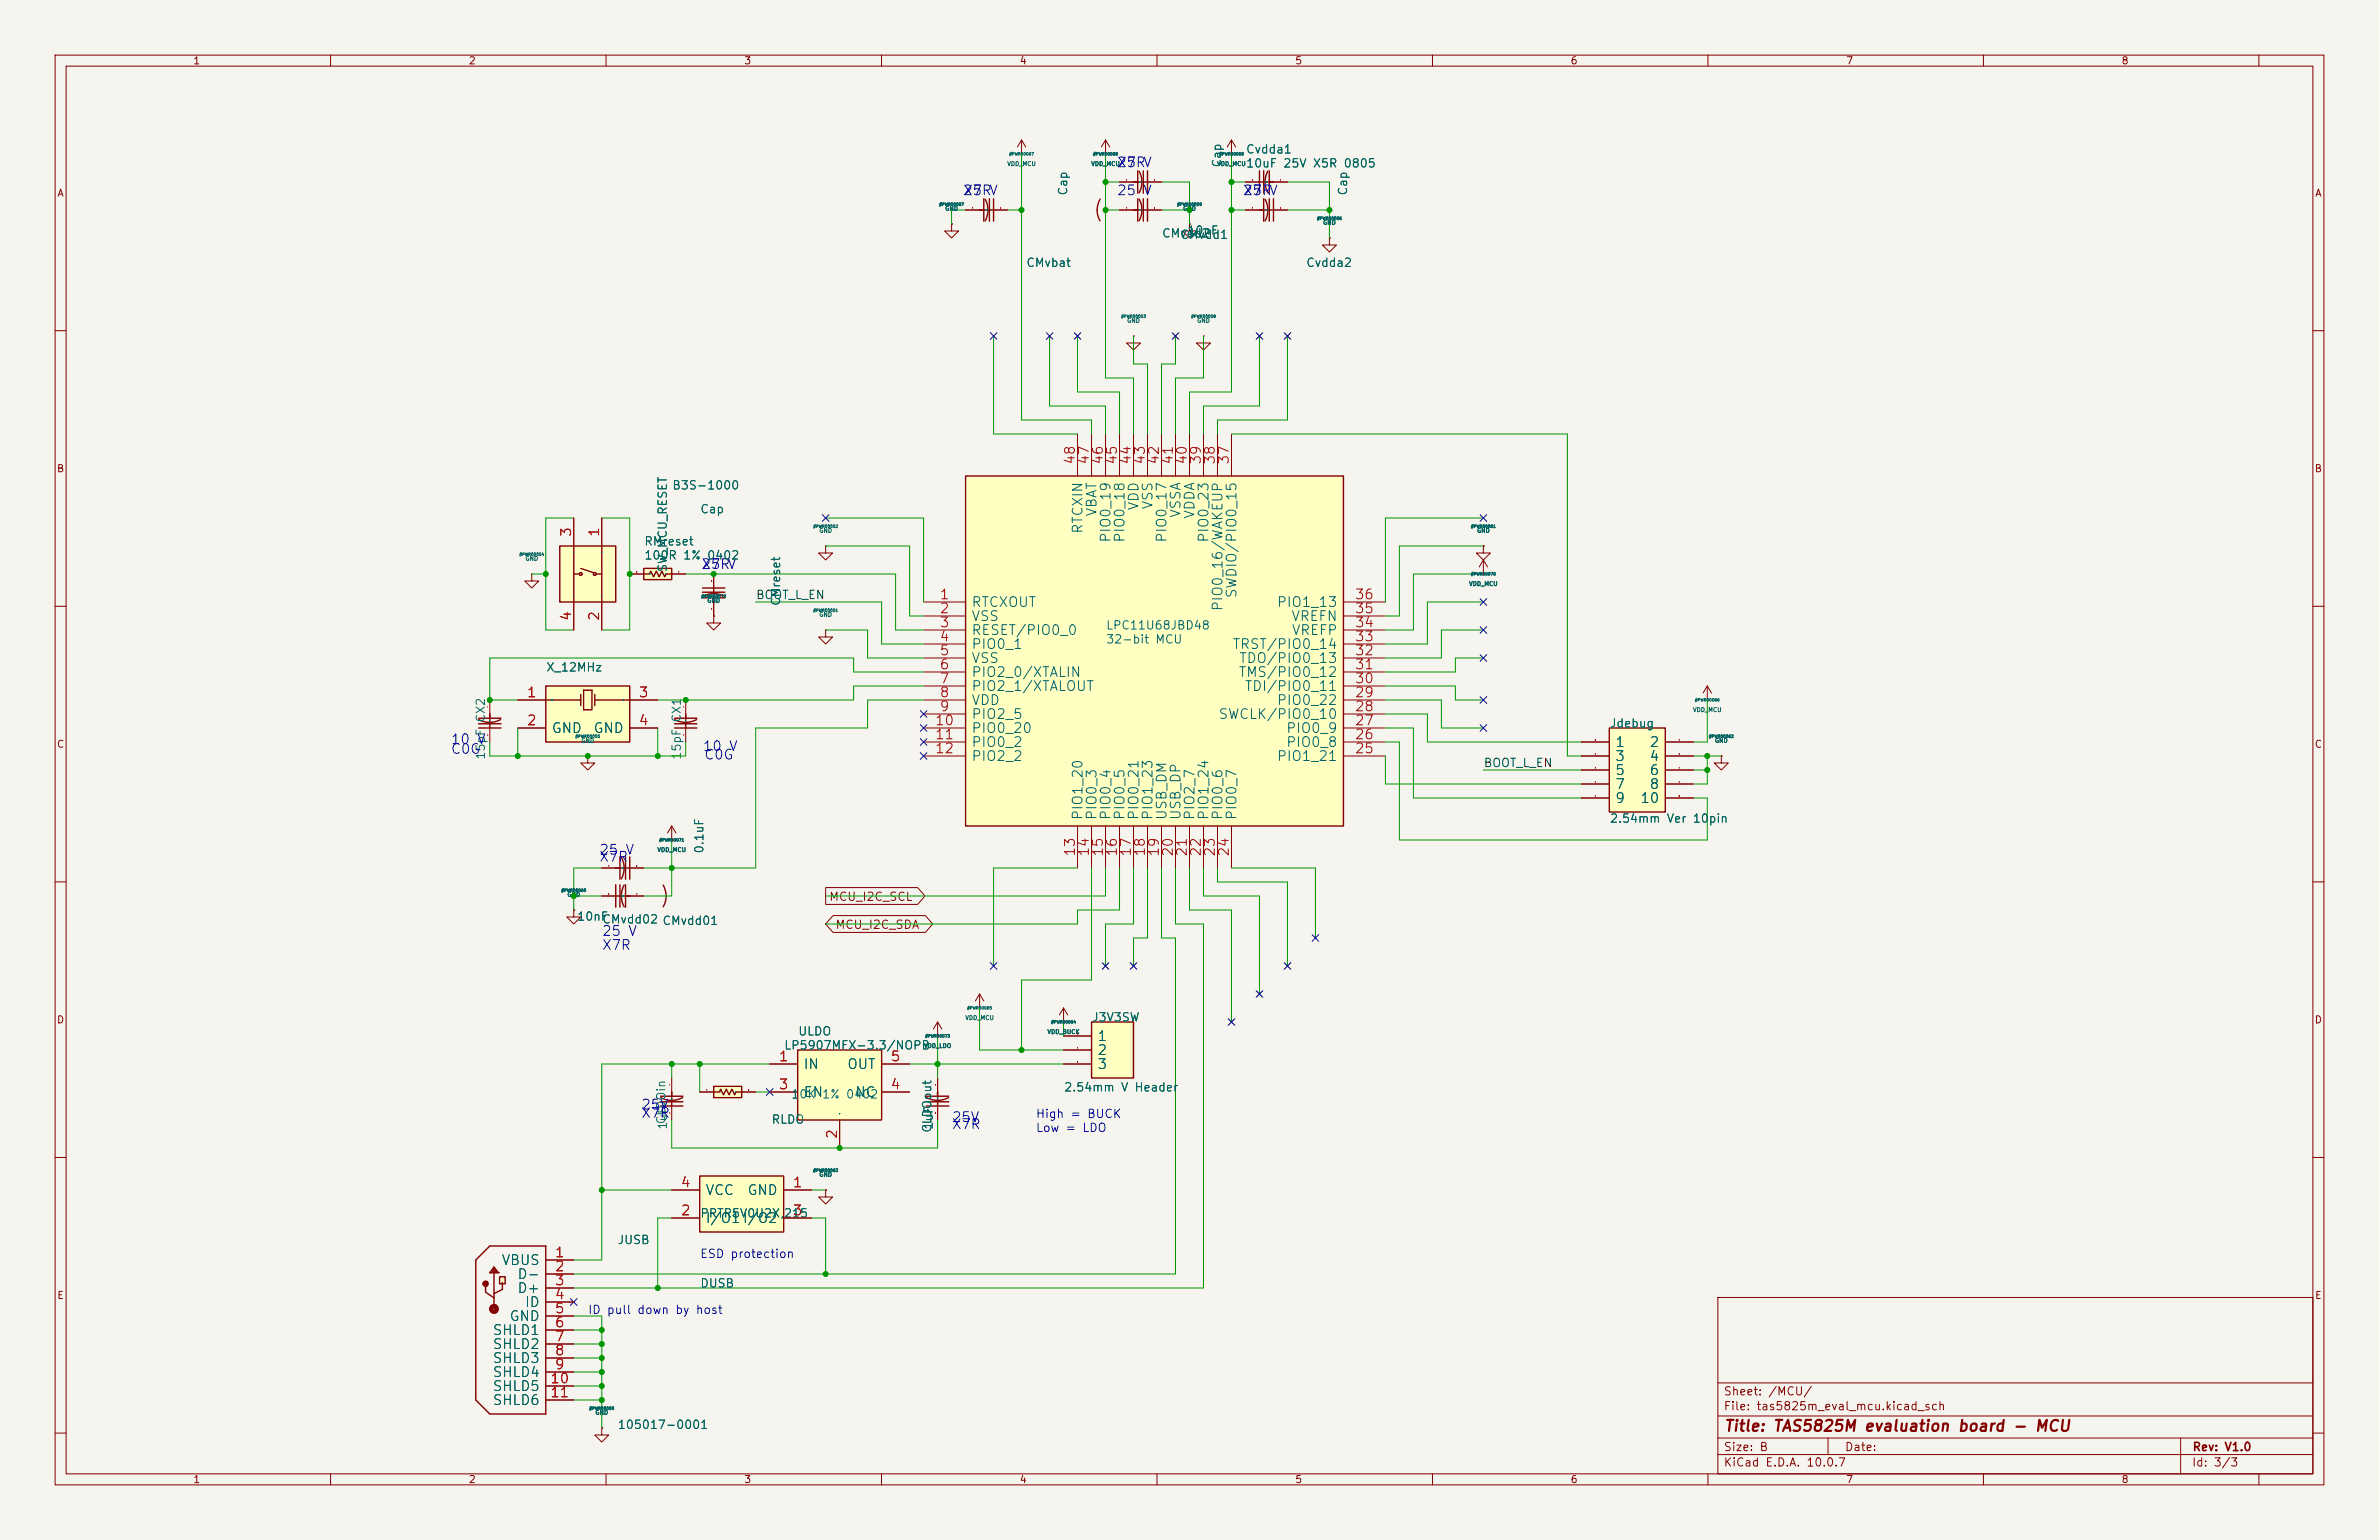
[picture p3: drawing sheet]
<svg xmlns="http://www.w3.org/2000/svg" width="432mm" height="279mm" viewBox="0 0 432 279" stroke-linecap="round" stroke-linejoin="round" font-family="sans-serif">
<defs><g id="words">
<text font-size="2" fill="#840000" x="312.8" y="260.2">Title: TAS5825M evaluation board - MCU</text>
<g font-size="1.8" fill="#0000c2">
<text x="174.7" y="35.9">25</text>
<text x="174.7" y="35.9">X7RV</text>
<text x="202.6" y="30.8">25</text>
<text x="202.6" y="35.9">25 V</text>
<text x="202.6" y="30.8">X7RV</text>
<text x="225.5" y="35.9">25</text>
<text x="225.5" y="35.9">X7RV</text>
<text x="127.2" y="103.7">25</text>
<text x="127.2" y="103.7">X7RV</text>
<text x="81.7" y="135.4">10 V</text>
<text x="81.7" y="137.2">C0G</text>
<text x="127.4" y="136.7">10 V</text>
<text x="127.7" y="138.2">C0G</text>
<text x="108.6" y="155.5">25</text>
<text x="113.4" y="155.5">V</text>
<text x="108.6" y="156.8">X7R</text>
<text x="109.1" y="172.8">X7R</text>
<text x="109.1" y="170.2">25 V</text>
<text x="116.3" y="203.3">X7R</text>
<text x="116.3" y="201.7">25V</text>
<text x="172.6" y="204">25V</text>
<text x="172.6" y="205.3">X7R</text>
</g>
<g font-size="1.8" fill="#a90000">
<text x="195.5" y="84.4" transform="rotate(-90 195.5 84.4)">48</text>
<text x="198.1" y="84.4" transform="rotate(-90 198.1 84.4)">47</text>
<text x="200.6" y="84.4" transform="rotate(-90 200.6 84.4)">46</text>
<text x="203.2" y="84.4" transform="rotate(-90 203.2 84.4)">45</text>
<text x="205.7" y="84.4" transform="rotate(-90 205.7 84.4)">44</text>
<text x="208.2" y="84.4" transform="rotate(-90 208.2 84.4)">43</text>
<text x="210.8" y="84.4" transform="rotate(-90 210.8 84.4)">42</text>
<text x="213.3" y="84.4" transform="rotate(-90 213.3 84.4)">41</text>
<text x="215.9" y="84.4" transform="rotate(-90 215.9 84.4)">40</text>
<text x="218.4" y="84.4" transform="rotate(-90 218.4 84.4)">39</text>
<text x="220.9" y="84.4" transform="rotate(-90 220.9 84.4)">38</text>
<text x="223.5" y="84.4" transform="rotate(-90 223.5 84.4)">37</text>
<text x="104.1" y="97.5" transform="rotate(-90 104.1 97.5)">3</text>
<text x="109.2" y="97.5" transform="rotate(-90 109.2 97.5)">1</text>
<text x="104.1" y="112.8" transform="rotate(-90 104.1 112.8)">4</text>
<text x="109.2" y="112.8" transform="rotate(-90 109.2 112.8)">2</text>
<text x="170.4" y="109.2">1</text>
<text x="170.4" y="111.7">2</text>
<text x="245.8" y="111.7">35</text>
<text x="245.8" y="109.2">36</text>
<text x="170.4" y="114.3">3</text>
<text x="170.4" y="116.8">4</text>
<text x="170.4" y="119.3">5</text>
<text x="245.8" y="119.3">32</text>
<text x="245.8" y="116.8">33</text>
<text x="245.8" y="114.3">34</text>
<text x="170.4" y="121.9">6</text>
<text x="170.4" y="124.4">7</text>
<text x="245.8" y="124.4">30</text>
<text x="245.8" y="121.9">31</text>
<text x="95.5" y="127">1</text>
<text x="115.8" y="127">3</text>
<text x="170.4" y="127">8</text>
<text x="170.4" y="129.5">9</text>
<text x="245.8" y="129.5">28</text>
<text x="245.8" y="127">29</text>
<text x="95.5" y="132">2</text>
<text x="115.8" y="132">4</text>
<text x="169.6" y="132">10</text>
<text x="169.6" y="134.6">11</text>
<text x="169.6" y="137.1">12</text>
<text x="245.8" y="137.1">25</text>
<text x="245.8" y="134.6">26</text>
<text x="245.8" y="132">27</text>
<text x="195.5" y="155.5" transform="rotate(-90 195.5 155.5)">13</text>
<text x="198.1" y="155.5" transform="rotate(-90 198.1 155.5)">14</text>
<text x="200.6" y="155.5" transform="rotate(-90 200.6 155.5)">15</text>
<text x="203.2" y="155.5" transform="rotate(-90 203.2 155.5)">16</text>
<text x="205.7" y="155.5" transform="rotate(-90 205.7 155.5)">17</text>
<text x="208.2" y="155.5" transform="rotate(-90 208.2 155.5)">18</text>
<text x="210.8" y="155.5" transform="rotate(-90 210.8 155.5)">19</text>
<text x="213.3" y="155.5" transform="rotate(-90 213.3 155.5)">20</text>
<text x="215.9" y="155.5" transform="rotate(-90 215.9 155.5)">21</text>
<text x="218.4" y="155.5" transform="rotate(-90 218.4 155.5)">22</text>
<text x="220.9" y="155.5" transform="rotate(-90 220.9 155.5)">23</text>
<text x="223.5" y="155.5" transform="rotate(-90 223.5 155.5)">24</text>
<text x="141.2" y="193">1</text>
<text x="161.5" y="193">5</text>
<text x="141.2" y="198.1">3</text>
<text x="161.5" y="198.1">4</text>
<text x="152.4" y="206.8" transform="rotate(-90 152.4 206.8)">2</text>
<text x="123.4" y="215.9">4</text>
<text x="143.8" y="215.9">1</text>
<text x="123.4" y="220.9">2</text>
<text x="143.8" y="220.9">3</text>
<text x="100.6" y="228.6">1</text>
<text x="100.6" y="231.1">2</text>
<text x="100.6" y="233.6">3</text>
<text x="100.6" y="236.2">4</text>
<text x="100.6" y="238.7">5</text>
<text x="100.6" y="241.3">6</text>
<text x="100.6" y="243.8">7</text>
<text x="99.7" y="251.4">10</text>
<text x="100.6" y="246.3">8</text>
<text x="100.6" y="248.9">9</text>
<text x="99.7" y="254">11</text>
</g>
<g font-size="1.8" fill="#006464">
<text x="199.5" y="93.8" transform="rotate(-90 199.5 93.8)">VBAT</text>
<text x="207.1" y="92.7" transform="rotate(-90 207.1 92.7)">VDD</text>
<text x="209.6" y="92.6" transform="rotate(-90 209.6 92.6)">VSS</text>
<text x="214.7" y="94.1" transform="rotate(-90 214.7 94.1)">VSSA</text>
<text x="217.3" y="94.3" transform="rotate(-90 217.3 94.3)">VDDA</text>
<text x="196.9" y="97" transform="rotate(-90 196.9 97)">RTCXIN</text>
<text x="202" y="98.6" transform="rotate(-90 202 98.6)">PIO0_19</text>
<text x="204.6" y="98.6" transform="rotate(-90 204.6 98.6)">PIO0_18</text>
<text x="212.2" y="98.6" transform="rotate(-90 212.2 98.6)">PIO0_17</text>
<text x="219.8" y="98.6" transform="rotate(-90 219.8 98.6)">PIO0_23</text>
<text x="176.2" y="110.6">RTCXOUT</text>
<text x="176.2" y="113.1">VSS</text>
<text x="222.3" y="111" transform="rotate(-90 222.3 111)">PIO0_16/WAKEUP</text>
<text x="224.9" y="108.7" transform="rotate(-90 224.9 108.7)">SWDIO/PIO0_15</text>
<text x="231.6" y="110.6">PIO1_13</text>
<text x="234.2" y="113.1">VREFN</text>
<text x="176.2" y="115.7">RESET/PIO0_0</text>
<text x="176.2" y="118.2">PIO0_1</text>
<text x="223.6" y="118.2">TRST/PIO0_14</text>
<text x="234.3" y="115.7">VREFP</text>
<text x="176.2" y="120.7">VSS</text>
<text x="176.2" y="123.3">PIO2_0/XTALIN</text>
<text x="176.2" y="125.8">PIO2_1/XTALOUT</text>
<text x="224.7" y="123.3">TMS/PIO0_12</text>
<text x="224.8" y="120.7">TDO/PIO0_13</text>
<text x="225.8" y="125.8">TDI/PIO0_11</text>
<text x="176.2" y="128.4">VDD</text>
<text x="176.2" y="130.9">PIO2_5</text>
<text x="221" y="130.9">SWCLK/PIO0_10</text>
<text x="231.6" y="128.4">PIO0_22</text>
<text x="100" y="133.4">GND</text>
<text x="107.6" y="133.4">GND</text>
<text x="176.2" y="133.4">PIO0_20</text>
<text x="176.2" y="136">PIO0_2</text>
<text x="233.3" y="136">PIO0_8</text>
<text x="233.3" y="133.4">PIO0_9</text>
<text x="293" y="136">1</text>
<text x="299.3" y="136">2</text>
<text x="176.2" y="138.5">PIO2_2</text>
<text x="231.6" y="138.5">PIO1_21</text>
<text x="293" y="138.5">3</text>
<text x="293" y="141.1">5</text>
<text x="293" y="143.6">7</text>
<text x="299.3" y="138.5">4</text>
<text x="299.3" y="141.1">6</text>
<text x="299.3" y="143.6">8</text>
<text x="196.9" y="148.9" transform="rotate(-90 196.9 148.9)">PIO1_20</text>
<text x="199.5" y="148.9" transform="rotate(-90 199.5 148.9)">PIO0_3</text>
<text x="202" y="148.9" transform="rotate(-90 202 148.9)">PIO0_4</text>
<text x="204.6" y="148.9" transform="rotate(-90 204.6 148.9)">PIO0_5</text>
<text x="207.1" y="148.9" transform="rotate(-90 207.1 148.9)">PIO0_21</text>
<text x="209.6" y="148.9" transform="rotate(-90 209.6 148.9)">PIO1_23</text>
<text x="212.2" y="148.9" transform="rotate(-90 212.2 148.9)">USB_DM</text>
<text x="214.7" y="148.9" transform="rotate(-90 214.7 148.9)">USB_DP</text>
<text x="217.3" y="148.9" transform="rotate(-90 217.3 148.9)">PIO2_7</text>
<text x="219.8" y="148.9" transform="rotate(-90 219.8 148.9)">PIO1_24</text>
<text x="222.3" y="148.9" transform="rotate(-90 222.3 148.9)">PIO0_6</text>
<text x="224.9" y="148.9" transform="rotate(-90 224.9 148.9)">PIO0_7</text>
<text x="293" y="146.1">9</text>
<text x="297.6" y="146.1">10</text>
<text x="199.1" y="189.3">1</text>
<text x="199.1" y="191.9">2</text>
<text x="145.7" y="194.4">IN</text>
<text x="153.6" y="194.4">OUT</text>
<text x="199.1" y="194.4">3</text>
<text x="145.7" y="199.5">EN</text>
<text x="155.1" y="199.5">NC</text>
<text x="127.9" y="217.3">VCC</text>
<text x="135.5" y="217.3">GND</text>
<text x="127.9" y="222.3">I/O1I/O2</text>
<text x="90.9" y="230">VBUS</text>
<text x="93.8" y="232.5">D-</text>
<text x="93.8" y="235">D+</text>
<text x="95.1" y="237.6">ID</text>
<text x="89.3" y="242.7">SHLD1</text>
<text x="89.3" y="245.2">SHLD2</text>
<text x="92.3" y="240.1">GND</text>
<text x="89.3" y="247.7">SHLD3</text>
<text x="89.3" y="250.3">SHLD4</text>
<text x="89.3" y="252.8">SHLD5</text>
<text x="89.3" y="255.4">SHLD6</text>
</g>
<g font-size="1.5" fill="#006464">
<text x="226" y="28.2">Cvdda1</text>
<text x="194.1" y="35.6" transform="rotate(-90 194.1 35.6)">Cap</text>
<text x="222" y="30.5" transform="rotate(-90 222 30.5)">Cap</text>
<text x="226" y="30.8">10uF 25V X5R 0805</text>
<text x="244.9" y="35.6" transform="rotate(-90 244.9 35.6)">Cap</text>
<text x="210.8" y="43.5">CMvdd2</text>
<text x="214.1" y="43.7">CMvdd1</text>
<text x="215.4" y="43">10nF</text>
<text x="186.2" y="48.8">CMvbat</text>
<text x="237" y="48.8">Cvdda2</text>
<text x="121.9" y="89.2">B3S-1000</text>
<text x="127" y="93.5">Cap</text>
<text x="116.8" y="99.3">RMreset</text>
<text x="116.8" y="101.9">100R 1% 0402</text>
<text x="121.4" y="103.9" transform="rotate(-90 121.4 103.9)">SW_MCU_RESET</text>
<text x="142" y="110.1" transform="rotate(-90 142 110.1)">CMreset</text>
<text x="200.6" y="114.6">LPC11U68JBD48</text>
<text x="200.6" y="117.1">32-bit MCU</text>
<text x="99" y="122.2">X_12MHz</text>
<text x="88.4" y="131.2" transform="rotate(-90 88.4 131.2)">CX2</text>
<text x="123.9" y="131.2" transform="rotate(-90 123.9 131.2)">CX1</text>
<text x="88.4" y="138" transform="rotate(-90 88.4 138)">15pF</text>
<text x="123.9" y="138" transform="rotate(-90 123.9 138)">15pF</text>
<text x="292.1" y="132.4">Jdebug</text>
<text x="292.1" y="149.6">2.54mm Ver 10pin</text>
<text x="128.1" y="155" transform="rotate(-90 128.1 155)">0.1uF</text>
<text x="104.6" y="167.4">10nF</text>
<text x="109.2" y="167.9">CMvdd02 CMvdd01</text>
<text x="198.1" y="185.7">J3V3SW</text>
<text x="142.2" y="190.8">LP5907MFX-3.3/NOPB</text>
<text x="144.8" y="188.2">ULDO</text>
<text x="143.5" y="199.7">10K 1% 0402</text>
<text x="193" y="198.4">2.54mm V Header</text>
<text x="121.2" y="204.1" transform="rotate(-90 121.2 204.1)">CLDOin</text>
<text x="121.4" y="205.1" transform="rotate(-90 121.4 205.1)">1uF</text>
<text x="139.9" y="204.3">RLDO</text>
<text x="169.4" y="205.6" transform="rotate(-90 169.4 205.6)">CLDOout</text>
<text x="169.7" y="205.1" transform="rotate(-90 169.7 205.1)">1uF</text>
<text x="127" y="221.3">PRTR5V0U2X,215</text>
<text x="112" y="226.1">JUSB</text>
<text x="127" y="234">DUSB</text>
<text x="112" y="259.6">105017-0001</text>
</g>
<g font-size="1.5" fill="#0f0f0f">
<text x="137.1" y="109.1">BOOT_L_EN</text>
<text x="269.2" y="139.5">BOOT_L_EN</text>
</g>
<g font-size="1.5" fill="#840000">
<text x="150.4" y="163.8">MCU_I2C_SCL</text>
<text x="151.5" y="168.9">MCU_I2C_SDA</text>
<text x="312.8" y="256.2">File: tas5825m_eval_mcu.kicad_sch</text>
<text x="312.8" y="253.5">Sheet: /MCU/</text>
<text x="312.8" y="263.6">Size: B</text>
<text x="334.8" y="263.6">Date:</text>
<text x="397.8" y="263.6">Rev: V1.0</text>
<text x="312.8" y="266.4">KiCad E.D.A. 10.0.7</text>
<text x="397.8" y="266.4">Id: 3/3</text>
</g>
<g font-size="1.5" fill="#0000c2">
<text x="187.9" y="203.2">High = BUCK</text>
<text x="187.9" y="205.8">Low = LDO</text>
<text x="126.9" y="228.6">ESD protection</text>
<text x="106.6" y="238.8">ID</text>
<text x="110" y="238.8">pull down by host</text>
</g>
<g font-size="1.3" fill="#840000">
<text x="35" y="12">1</text>
<text x="85" y="12">2</text>
<text x="135" y="12">3</text>
<text x="185" y="12">4</text>
<text x="235" y="12">5</text>
<text x="285" y="12">6</text>
<text x="335" y="12">7</text>
<text x="385" y="12">8</text>
<text x="10.3" y="36">A</text>
<text x="420.1" y="36">A</text>
<text x="10.2" y="86">B</text>
<text x="420" y="86">B</text>
<text x="10.2" y="136">C</text>
<text x="420" y="136">C</text>
<text x="10.2" y="186">D</text>
<text x="420" y="186">D</text>
<text x="10.3" y="236">E</text>
<text x="420.1" y="236">E</text>
<text x="35" y="269.4">1</text>
<text x="85" y="269.4">2</text>
<text x="135" y="269.4">3</text>
<text x="185" y="269.4">4</text>
<text x="235" y="269.4">5</text>
<text x="285" y="269.4">6</text>
<text x="335" y="269.4">7</text>
<text x="385" y="269.4">8</text>
</g>
<g font-size=".8" fill="#006464">
<text x="182.7" y="30.3">VDD_MCU</text>
<text x="198" y="30.3">VDD_MCU</text>
<text x="220.8" y="30.3">VDD_MCU</text>
<text x="171.5" y="38.4">GND</text>
<text x="214.7" y="38.4">GND</text>
<text x="240.1" y="41">GND</text>
<text x="204.5" y="58.7">GND</text>
<text x="217.2" y="58.7">GND</text>
<text x="95.3" y="101.9">GND</text>
<text x="148.6" y="96.8">GND</text>
<text x="268" y="96.8">GND</text>
<text x="266.6" y="106.5">VDD_MCU</text>
<text x="128.3" y="109.5">GND</text>
<text x="148.6" y="112.1">GND</text>
<text x="307.2" y="129.4">VDD_MCU</text>
<text x="105.4" y="134.9">GND</text>
<text x="311.2" y="134.9">GND</text>
<text x="119.2" y="154.8">VDD_MCU</text>
<text x="102.9" y="162.9">GND</text>
<text x="175.1" y="185.2">VDD_MCU</text>
<text x="167.6" y="190.3">VDD_LDO</text>
<text x="190" y="187.8">VDD_BUCK</text>
<text x="148.6" y="213.7">GND</text>
<text x="108" y="256.9">GND</text>
</g>
<g font-size=".5" fill="#006464">
<text x="183.1" y="28.3">#PWR00067</text>
<text x="198.3" y="28.3">#PWR00068</text>
<text x="221.2" y="28.3">#PWR00069</text>
<text x="170.4" y="37.5">#PWR00057</text>
<text x="213.6" y="37.5">#PWR00059</text>
<text x="239" y="40">#PWR00056</text>
<text x="203.4" y="57.8">#PWR00053</text>
<text x="216.1" y="57.8">#PWR00058</text>
<text x="147.5" y="95.9">#PWR00052</text>
<text x="266.9" y="95.9">#PWR00061</text>
<text x="94.2" y="101">#PWR00054</text>
<text x="266.9" y="104.5">#PWR00070</text>
<text x="127.2" y="108.6">#PWR00072</text>
<text x="147.5" y="111.1">#PWR00051</text>
<text x="307.6" y="127.4">#PWR00066</text>
<text x="104.4" y="134">#PWR00055</text>
<text x="310.1" y="134">#PWR00062</text>
<text x="119.6" y="152.8">#PWR00071</text>
<text x="101.8" y="161.9">#PWR00060</text>
<text x="175.5" y="183.3">#PWR00065</text>
<text x="190.7" y="185.8">#PWR00064</text>
<text x="167.9" y="188.3">#PWR00073</text>
<text x="147.5" y="212.7">#PWR00063</text>
<text x="106.9" y="255.9">#PWR00050</text>
</g>
</g></defs>
<path d="M0 0h431.8v279.4h-431.8z" fill="#f5f4ef" stroke="#f5f4ef" stroke-width=".18"/>
<g fill="none" stroke="#840000" stroke-width=".18">
<path d="M10 10h411.8v259.4h-411.8zM12 12h407.8v255.4h-407.8zM60 10v2M110 10v2M160 10v2M210 10v2M260 10v2M310 10v2M360 10v2M410 10v2M10 60h2M419.8 60h2"/>
<path d="M10 110h2M419.8 110h2M106.7 137.2v1.2h1.2l-1.2 1.3-1.3-1.3h1.3M106.7 137.2h.1M309.9 127h.1M309.9 124.5l-.8 1.2M309.9 124.5l.7 1.2M309.9 124.5v2.5M312.4 137.2v1.2h1.3l-1.3 1.3-1.3-1.3h1.3M312.4 137.2h.1M10 160h2M419.8 160h2"/>
<path d="M170.2 188h.1M170.2 185.4l-.8 1.3M170.2 185.4l.7 1.3M170.2 185.4v2.6M170.2 195.6v2.5M177.8 182.9h.1M177.8 180.3l-.8 1.3M177.8 180.3l.8 1.3M177.8 180.3v2.6M10 210h2M170.2 200.7v2.5M419.8 210h2"/>
<path d="M311.8 235.4h108v32h-108zM10 260h2M311.8 256.9h108M311.8 250.9h108M419.8 260h2M60 267.4v2M110 267.4v2M160 267.4v2M210 267.4v2M260 267.4v2M310 267.4v2M311.8 263.9h108"/>
<path d="M311.8 260.9h108M331.8 260.9v3M360 267.4v2M395.8 260.9v6.5M410 267.4v2"/>
</g>
<path d="M168.1 199.9h4.1M168.1 198.9h4.1M168.2 199.1l1 .4 1 .1M170.2 198.1v1.5M170.2 199.9v.8M172.1 199.1l-.8 .4-1.1 .1M168.1 200.7h4.1" fill="none" stroke="#840000" stroke-width=".25"/>
<path d="M129.5 197.1h5.1v2h-5.1z" fill="#ffffc2"/>
<path d="M129.5 197.1h5.1v2h-5.1zM129.5 198.1h1.1l.2-.5 .5 1 .5-1 .5 1 .5-1 .5 1 .3-.5h1" fill="none" stroke="#840000" stroke-width=".25"/>
<path d="M127 198.1h2.5M134.6 198.1h2.6" fill="none" stroke="#840000" stroke-width=".18"/>
<path d="M144.8 190.5h15.2v12.7h-15.2z" fill="#ffffc2"/>
<path d="M144.8 190.5h15.2v12.7h-15.2z" fill="none" stroke="#840000" stroke-width=".25"/>
<path d="M139.7 193h5.1M139.7 198.1h5.1M160 193h5.1M160 198.1h5.1M152.4 203.2v5.1" fill="none" stroke="#840000" stroke-width=".18"/>
<path d="M198.1 185.4h7.6v10.2h-7.6z" fill="#ffffc2"/>
<g fill="none" stroke="#840000" stroke-width=".25">
<path d="M177.8 38.1h1.5M178.6 36.1v4M178.8 36.1l.4 .9 .1 1.1M179.3 38.1l-.1 1-.4 1M179.6 38.1h.7M179.6 36.1v4M180.3 36.1v4M199.7 36.1a3.9 3.9 0 0 0 0 4M205.7 33h1.6M205.7 38.1h1.6M206.5 31v4.1M206.5 36.1v4"/>
<path d="M206.8 31.1l.3 .8 .2 1.1M206.8 36.1l.3 .9 .2 1.1M207.3 38.1l-.2 .9-.3 1.1M207.3 33l-.2 1-.3 1M207.5 33h.8M207.5 31v4.1M207.5 36.1v4M207.5 38.1h.8M208.3 31v4.1M208.3 36.1v4M228.6 33h.8M228.6 38.1h1.5"/>
<path d="M228.6 31v4.1M229.4 31v4.1M229.4 36.1v4M229.6 36.1l.4 .9 .1 1.1M229.6 33h1.5M229.6 33l.2 1.1 .3 .9M230.1 31l-.4 1.1-.1 .9M230.1 38.1l-.1 1-.4 1M230.4 38.1h.7M230.4 31v4.1M230.4 36.1v4M231.1 36.1v4"/>
<path d="M86.9 132.1h4M86.9 131.3h4M86.9 130.3h4M86.9 130.6l1 .3 1 .2M88.9 129.5v1.6M88.9 131.3v.8M90.9 130.6l-.9 .3-1.1 .2M198.1 185.4h7.6v10.2h-7.6z"/>
</g>
<g fill="none" stroke="#840000" stroke-width=".18">
<path d="M175.3 38.1h2.5M180.3 38.1h2.6M185.4 27.9h.1M185.4 25.4l-.7 1.3M185.4 25.4l.8 1.3M185.4 25.4v2.5M200.7 27.9h.1M200.7 25.4l-.8 1.3M200.7 25.4l.7 1.3M200.7 25.4v2.5M203.2 33h2.5M203.2 38.1h2.5"/>
<path d="M208.3 33h2.5M208.3 38.1h2.5M223.5 27.9h.1M223.5 25.4l-.7 1.3M223.5 25.4l.8 1.3M223.5 25.4v2.5M226.1 33h2.5M226.1 38.1h2.5M231.1 33h2.6M231.1 38.1h2.6M215.9 40.6v1.3h1.3l-1.3 1.3-1.3-1.3h1.3M215.9 40.6h.1"/>
<path d="M241.3 43.2v1.3h1.3l-1.3 1.2-1.3-1.2h1.3M241.3 43.2h.1M205.7 61v1.2h1.3l-1.3 1.3-1.2-1.3h1.2M205.7 61h.1M218.4 61v1.2h1.3l-1.3 1.3-1.2-1.3h1.2M218.4 61h.1M88.9 127v2.5M88.9 132.1v2.5M193 185.4h.1M193 188h5.1M193 190.5h5.1M193 193h5.1"/>
<path d="M193 182.9l-.7 1.3M193 182.9l.8 1.3M193 182.9v2.5M149.9 215.9v1.3h1.2l-1.2 1.2-1.3-1.2h1.3M149.9 215.9h.1"/>
</g>
<path d="M127 213.4h15.2v10.1h-15.2z" fill="#ffffc2"/>
<path d="M127 213.4h15.2v10.1h-15.2z" fill="none" stroke="#840000" stroke-width=".25"/>
<path d="M172.7 40.6v1.3h1.3l-1.3 1.3-1.3-1.3h1.3M172.7 40.6h.1M121.9 215.9h5.1M142.2 215.9h5.1M121.9 221h5.1M142.2 221h5.1" fill="none" stroke="#840000" stroke-width=".18"/>
<path d="M292.1 132.1h10.2v15.2h-10.2z" fill="#ffffc2"/>
<path d="M122.4 132.1h4.1M122.4 131.3h4.1M122.4 130.3h4.1M122.5 130.6l1 .3 1 .2M124.5 129.5v1.6M124.5 131.3v.8M126.4 130.6l-.9 .3-1 .2M292.1 132.1h10.2v15.2h-10.2z" fill="none" stroke="#840000" stroke-width=".25"/>
<g fill="none" stroke="#840000" stroke-width=".18">
<path d="M269.2 104.1h.1M269.2 101.6l-.7 1.3M269.2 101.6l.8 1.3M269.2 101.6v2.5M124.5 127v2.5M124.5 132.1v2.5M287 134.6h5.1M287 137.2h5.1M287 139.7h5.1M302.3 134.6h5M302.3 137.2h5M302.3 139.7h5"/>
<path d="M287 142.2h5.1M287 144.8h5.1M302.3 142.2h5M302.3 144.8h5"/>
</g>
<path d="M175.3 86.4h68.5v63.5h-68.5z" fill="#ffffc2"/>
<g fill="none" stroke="#840000" stroke-width=".25">
<path d="M175.3 86.4h68.5v63.5h-68.5zM111.8 162.6h.7M111.8 160.5v4.1M112.5 160.5v4.1M112.8 162.6h1.5M112.8 162.6l.1 1 .4 .9M113.3 160.6l-.4 1-.1 1M113.5 160.5v4.1M120.4 160.6l.3 .8 .2 1.2M120.9 162.6l-.1 1-.4 .9M119.9 199.9h4.1M119.9 198.9h4.1"/>
<path d="M119.9 199.1l1.1 .4 .9 .1M121.9 198.1v1.5M121.9 199.9v.8M123.9 199.1l-.9 .4-1.1 .1M119.9 200.7h4.1"/>
</g>
<g fill="none" stroke="#840000" stroke-width=".18">
<path d="M195.6 78.7v7.7M198.1 78.7v7.7M200.7 78.7v7.7M203.2 78.7v7.7M205.7 78.7v7.7M208.3 78.7v7.7M210.8 78.7v7.7M213.4 78.7v7.7M215.9 78.7v7.7M218.4 78.7v7.7M221 78.7v7.7M223.5 78.7v7.7"/>
<path d="M149.9 99.1v1.2h1.2l-1.2 1.3-1.3-1.3h1.3M149.9 99.1h.1M96.5 104.1v1.3h1.3l-1.3 1.3-1.3-1.3h1.3M96.5 104.1h.1M129.5 111.8v1.2h1.3l-1.3 1.3-1.2-1.3h1.2M129.5 111.8h.1M149.9 114.3v1.3h1.2l-1.2 1.2-1.3-1.2h1.3M149.9 114.3h.1M167.6 109.2h7.7M167.6 111.8h7.7M167.6 114.3h7.7M167.6 116.8h7.7"/>
<path d="M167.6 119.4h7.7M243.8 109.2h7.7M243.8 111.8h7.7M243.8 114.3h7.7M243.8 116.8h7.7M243.8 119.4h7.7M167.6 121.9h7.7M167.6 124.5h7.7M167.6 127h7.7M167.6 129.5h7.7M167.6 132.1h7.7M167.6 134.6h7.7"/>
<path d="M167.6 137.2h7.7M243.8 121.9h7.7M243.8 124.5h7.7M243.8 127h7.7M243.8 129.5h7.7M243.8 132.1h7.7M243.8 134.6h7.7M243.8 137.2h7.7M195.6 149.9v7.6M198.1 149.9v7.6M200.7 149.9v7.6M203.2 149.9v7.6"/>
<path d="M205.7 149.9v7.6M208.3 149.9v7.6M210.8 149.9v7.6M213.4 149.9v7.6M215.9 149.9v7.6M218.4 149.9v7.6M221 149.9v7.6M223.5 149.9v7.6M104.1 165.1v1.3h1.3l-1.3 1.2-1.2-1.2h1.2M104.1 165.1h.1M109.2 162.6h2.6M114.3 162.6h2.5"/>
<path d="M121.9 195.6v2.5M121.9 200.7v2.5"/>
</g>
<path d="M90.7 231.6h1v1.3h-1z" fill="#ffffc2"/>
<path d="M86.4 228.6l2.5-2.5h10.2v30.4h-10.2l-2.5-2.5zM88.1 233.4v1l1.6 1.1M88.9 230.9h.1M88.9 230.9h1.5M88.9 230.9l.8-1 .7 1M89.7 230.1l-.3 .5h.8l-.3-.2h-.2M89.7 230.9v6.6M90.4 230.9h.1M90.7 231.6h1v1.3h-1zM91.2 232.7v1.2l-1.5 .8" fill="none" stroke="#840000" stroke-width=".25"/>
<g fill="none" stroke="#840000" stroke-width=".76">
<circle cx="88.1" cy="232.9" r=".21"/>
<circle cx="89.7" cy="237.5" r=".52"/>
</g>
<g fill="none" stroke="#840000" stroke-width=".18">
<path d="M121.9 152.4h.1M121.9 149.9l-.7 1.2M121.9 149.9l.8 1.2M121.9 149.9v2.5M99.1 228.6h5M99.1 231.1h5M99.1 233.7h5M99.1 236.2h5M99.1 238.8h5M99.1 241.3h5M99.1 243.8h5M99.1 246.4h5"/>
<path d="M99.1 248.9h5M99.1 251.5h5M99.1 254h5"/>
</g>
<path d="M116.8 103.1h5.1v2.1h-5.1z" fill="#ffffc2"/>
<path d="M116.8 103.1h5.1v2.1h-5.1zM116.8 104.1h1.1l.2-.5 .5 1 .5-1 .5 1 .5-1 .5 1 .3-.5h1" fill="none" stroke="#840000" stroke-width=".25"/>
<path d="M114.3 104.1h2.5M121.9 104.1h2.6" fill="none" stroke="#840000" stroke-width=".18"/>
<path d="M101.6 99.1h10.2v10.1h-10.2z" fill="#ffffc2"/>
<g fill="none" stroke="#840000" stroke-width=".25">
<path d="M101.6 99.1h10.2v10.1h-10.2zM104.1 99.1v10.1M109.2 99.1v10.1M104.1 104.1h1.1M105.4 103.1l2.3 .8M108.2 104.1h1M111.8 157.5h1.5M112.5 155.4v4.1M112.8 155.5l.3 .9 .2 1.1M113.3 157.5l-.1 .9-.4 1.1M113.5 157.5h.8M113.5 155.4v4.1"/>
<path d="M114.3 155.4v4.1"/>
<circle cx="105.4" cy="104.1" r=".25"/>
<circle cx="108" cy="104.1" r=".25"/>
</g>
<path d="M104.1 94v5.1M109.2 94v5.1M104.1 109.2v5.1M109.2 109.2v5.1M109.2 157.5h2.6M114.3 157.5h2.5" fill="none" stroke="#840000" stroke-width=".18"/>
<path d="M99.1 124.5h15.2v10.1h-15.2z" fill="#ffffc2"/>
<g fill="none" stroke="#840000" stroke-width=".25">
<path d="M127.5 106.7h4.1M127.5 107.4h4.1M127.5 108.5h4.1M129.5 107.7l-1 .1-.9 .4M129.5 107.7l1 .1 1 .4M129.5 106.7v.7M129.5 107.7v1.5M99.1 124.5h15.2v10.1h-15.2zM99.1 127h6.3M105.4 126v2M105.9 125.2h1.5v3.6h-1.5zM107.9 127h6.4"/>
<path d="M107.9 126v2"/>
</g>
<g fill="none" stroke="#840000" stroke-width=".18">
<path d="M175.3 38.1h2.5M180.3 38.1h2.6M200.7 27.9h.1M203.2 38.1h2.5M203.2 33h2.5M208.3 38.1h2.5M208.3 33h2.5M223.5 27.9h.1M226.1 38.1h2.5M226.1 33h2.5M231.1 38.1h2.6M231.1 33h2.6"/>
<path d="M172.7 40.6h.1M215.9 40.6h.1M241.3 43.2h.1M104.1 94v5.1M109.2 94v5.1M269.2 99.1v1.2h1.3l-1.3 1.3-1.2-1.3h1.2M269.2 99.1h.1M104.1 109.2v5.1M109.2 109.2v5.1M114.3 104.1h2.5M121.9 104.1h2.6M129.5 111.8h.1"/>
<path d="M129.5 104.1v2.6M129.5 109.2v2.6M269.2 104.1h.1M94 127h5.1M94 132.1h5.1M106.7 137.2h.1M114.3 127h5.1M114.3 132.1h5.1M287 134.6h5.1M287 137.2h5.1M287 139.7h5.1M302.3 134.6h5"/>
<path d="M302.3 137.2h5M302.3 139.7h5M312.4 137.2h.1M109.2 157.5h2.6M114.3 157.5h2.5M121.9 152.4h.1M287 142.2h5.1M287 144.8h5.1M302.3 142.2h5M302.3 144.8h5M104.1 165.1h.1M109.2 162.6h2.6"/>
<path d="M114.3 162.6h2.5M149.9 161h16.7l1.3 1.6-1.3 1.5h-16.7zM151.2 166.1h16.8l1.3 1.5-1.3 1.6h-16.8l-1.3-1.6zM127 198.1h2.5M134.6 198.1h2.6M139.7 193h5.1M139.7 198.1h5.1M160 193h5.1M160 198.1h5.1M170.2 188h.1M170.2 195.6v2.5M193 185.4h.1"/>
<path d="M193 188h5.1M193 190.5h5.1M193 193h5.1M121.9 215.9h5.1M142.2 215.9h5.1M149.9 215.9h.1M152.4 203.2v5.1M170.2 200.7v2.5M99.1 228.6h5M99.1 231.1h5M99.1 233.7h5M99.1 236.2h5"/>
<path d="M99.1 238.8h5M121.9 221h5.1M142.2 221h5.1M99.1 241.3h5M99.1 243.8h5M99.1 246.4h5M99.1 248.9h5M99.1 251.5h5M99.1 254h5M109.2 259.1v1.3h1.3l-1.3 1.2-1.3-1.2h1.3M109.2 259.1h.1"/>
</g>
<g fill="none" stroke="#009600" stroke-width=".18">
<path d="M175.3 38.1h-2.6v2.5M182.9 38.1h2.5M185.4 27.9v48.3h12.7v2.5M200.7 38.1h2.5M200.7 27.9v40.7h5v10.1M200.7 33h2.5M210.8 38.1h5.1M210.8 33h5.1v7.6M223.5 38.1h2.6M223.5 27.9v43.2h-7.6v7.6M223.5 33h2.6M233.7 38.1h7.6"/>
<path d="M233.7 33h7.6v10.2M180.3 61v17.7h15.3M190.5 61v12.7h10.2v5M195.6 61v10.1h7.6v7.6M205.7 61v5h2.6v12.7M213.4 61v5h-2.6v12.7M218.4 61v7.6h-5v10.1M223.5 78.7h61v58.5h2.5M228.6 61v12.7h-10.2v5M233.7 61v15.2h-12.7v2.5M104.1 94h-5v20.3h5M109.2 94h5.1v20.3h-5.1"/>
<path d="M149.9 99.1h15.2v12.7h2.5M149.9 94h17.7v15.2M269.2 99.1h-15.2v12.7h-2.5M269.2 94h-17.7v15.2M96.5 104.1h2.6M124.5 104.1h38.1v10.2h5M137.2 109.2h22.8v7.6h7.6M149.9 114.3h7.6v5.1h10.1M269.2 104.1h-12.7v10.2h-5M269.2 114.3h-7.6v5.1h-10.1M269.2 119.4h-5v2.5h-12.7M269.2 109.2h-10.1v7.6h-7.6"/>
<path d="M88.9 134.6v2.6h35.6v-2.6M94 132.1v5.1M119.4 132.1v5.1M167.6 121.9h-12.7v-2.5h-66v7.6h5.1M167.6 124.5h-12.7v2.5h-35.5M167.6 127h-10.1v5.1h-20.3v25.4h-20.4M251.5 127h10.1v5.1h7.6M251.5 124.5h12.7v2.5h5M251.5 132.1h5v12.7h30.5M251.5 134.6h2.5v17.8h55.9v-7.6h-2.6M251.5 129.5h7.6v5.1h27.9M251.5 137.2v5h35.5"/>
<path d="M269.2 139.7h17.8M307.3 137.2h5.1M307.3 139.7h2.6M309.9 127v7.6h-2.6M309.9 137.2v5h-2.6M109.2 157.5h-5.1v7.6M121.9 152.4v10.2h-5.1M195.6 157.5h-15.3v17.8M198.1 157.5v20.3h-12.7v12.7M200.7 157.5v5.1h-50.8M203.2 157.5v7.6h-7.6v2.5h-45.7M205.7 157.5v10.1h-5v7.7"/>
<path d="M208.3 157.5v12.7h-2.6v5.1M210.8 157.5v12.7h2.6v60.9h-109.3M213.4 157.5v10.1h5v66.1h-114.3M215.9 157.5v7.6h7.6v20.3M218.4 157.5v5.1h10.2v17.7M221 157.5v2.5h12.7v15.3M223.5 157.5h15.3v12.7M104.1 162.6h5.1M121.9 193v2.6M127 193v5.1M137.2 198.1h2.5M139.7 193h-30.5v35.6h-5.1"/>
<path d="M165.1 193h27.9M170.2 188v7.6M177.8 182.9v7.6h15.2M193 185.4v2.6M109.2 215.9h12.7M121.9 203.2v5.1h48.3v-5.1M147.3 215.9h2.6M104.1 238.8h5.1v20.3M121.9 221h-2.5v12.7M147.3 221h2.6v10.1M104.1 241.3h5.1M104.1 243.8h5.1"/>
<path d="M104.1 246.4h5.1M104.1 251.5h5.1M104.1 248.9h5.1M104.1 254h5.1"/>
</g>
<g fill="none" stroke="#000084" stroke-width=".18">
<path d="M179.7 60.4l1.2 1.2M180.9 60.4l-1.2 1.2M189.9 60.4l1.2 1.2M191.1 60.4l-1.2 1.2M195 60.4l1.2 1.2M196.2 60.4l-1.2 1.2M212.8 60.4l1.2 1.2M214 60.4l-1.2 1.2M228 60.4l1.2 1.2M229.2 60.4l-1.2 1.2M233.1 60.4l1.2 1.2M234.3 60.4l-1.2 1.2"/>
<path d="M149.3 93.4l1.2 1.2M150.5 93.4l-1.2 1.2M268.6 93.4l1.2 1.2M269.8 93.4l-1.2 1.2M268.6 113.7l1.2 1.2M268.6 108.6l1.2 1.2M268.6 118.8l1.2 1.2M269.8 113.7l-1.2 1.2M269.8 108.6l-1.2 1.2M269.8 118.8l-1.2 1.2M167 131.5l1.2 1.2M167 134l1.2 1.2"/>
<path d="M167 136.6l1.2 1.2M167 128.9l1.2 1.2M168.2 131.5l-1.2 1.2M168.2 134l-1.2 1.2M168.2 136.6l-1.2 1.2M168.2 128.9l-1.2 1.2M268.6 131.5l1.2 1.2M268.6 126.4l1.2 1.2M269.8 131.5l-1.2 1.2M269.8 126.4l-1.2 1.2M179.7 174.7l1.2 1.2M180.9 174.7l-1.2 1.2"/>
<path d="M200.1 174.7l1.2 1.2M201.3 174.7l-1.2 1.2M205.1 174.7l1.2 1.2M206.3 174.7l-1.2 1.2M228 179.7l1.2 1.2M229.2 179.7l-1.2 1.2M233.1 174.7l1.2 1.2M234.3 174.7l-1.2 1.2M238.2 169.6l1.2 1.2M239.4 169.6l-1.2 1.2M139.1 197.5l1.2 1.2M140.3 197.5l-1.2 1.2"/>
<path d="M222.9 184.8l1.2 1.2M224.1 184.8l-1.2 1.2M103.5 235.6l1.2 1.2M104.7 235.6l-1.2 1.2"/>
</g>
<g fill="#009600" stroke="#009600" stroke-width=".18">
<circle cx="109.2" cy="251.5" r=".46"/>
<circle cx="109.2" cy="248.9" r=".46"/>
<circle cx="109.2" cy="243.8" r=".46"/>
<circle cx="109.2" cy="246.4" r=".46"/>
<circle cx="119.4" cy="233.7" r=".46"/>
<circle cx="109.2" cy="241.3" r=".46"/>
<circle cx="109.2" cy="215.9" r=".46"/>
<circle cx="109.2" cy="254" r=".46"/>
<circle cx="185.4" cy="190.5" r=".46"/>
<circle cx="104.1" cy="162.6" r=".46"/>
<circle cx="106.7" cy="137.2" r=".46"/>
<circle cx="94" cy="137.2" r=".46"/>
<circle cx="114.3" cy="104.1" r=".46"/>
<circle cx="119.4" cy="137.2" r=".46"/>
<circle cx="149.9" cy="231.1" r=".46"/>
<circle cx="170.2" cy="193" r=".46"/>
<circle cx="121.9" cy="193" r=".46"/>
<circle cx="127" cy="193" r=".46"/>
<circle cx="121.9" cy="157.5" r=".46"/>
<circle cx="152.4" cy="208.3" r=".46"/>
<circle cx="88.9" cy="127" r=".46"/>
<circle cx="99.1" cy="104.1" r=".46"/>
<circle cx="129.5" cy="104.1" r=".46"/>
<circle cx="124.5" cy="127" r=".46"/>
<circle cx="200.7" cy="38.1" r=".46"/>
<circle cx="185.4" cy="38.1" r=".46"/>
<circle cx="309.9" cy="139.7" r=".46"/>
<circle cx="309.9" cy="137.2" r=".46"/>
<circle cx="215.9" cy="38.1" r=".46"/>
<circle cx="223.5" cy="33" r=".46"/>
<circle cx="241.3" cy="38.1" r=".46"/>
<circle cx="223.5" cy="38.1" r=".46"/>
<circle cx="200.7" cy="33" r=".46"/>
</g>
<use href="#words"/>
</svg>
